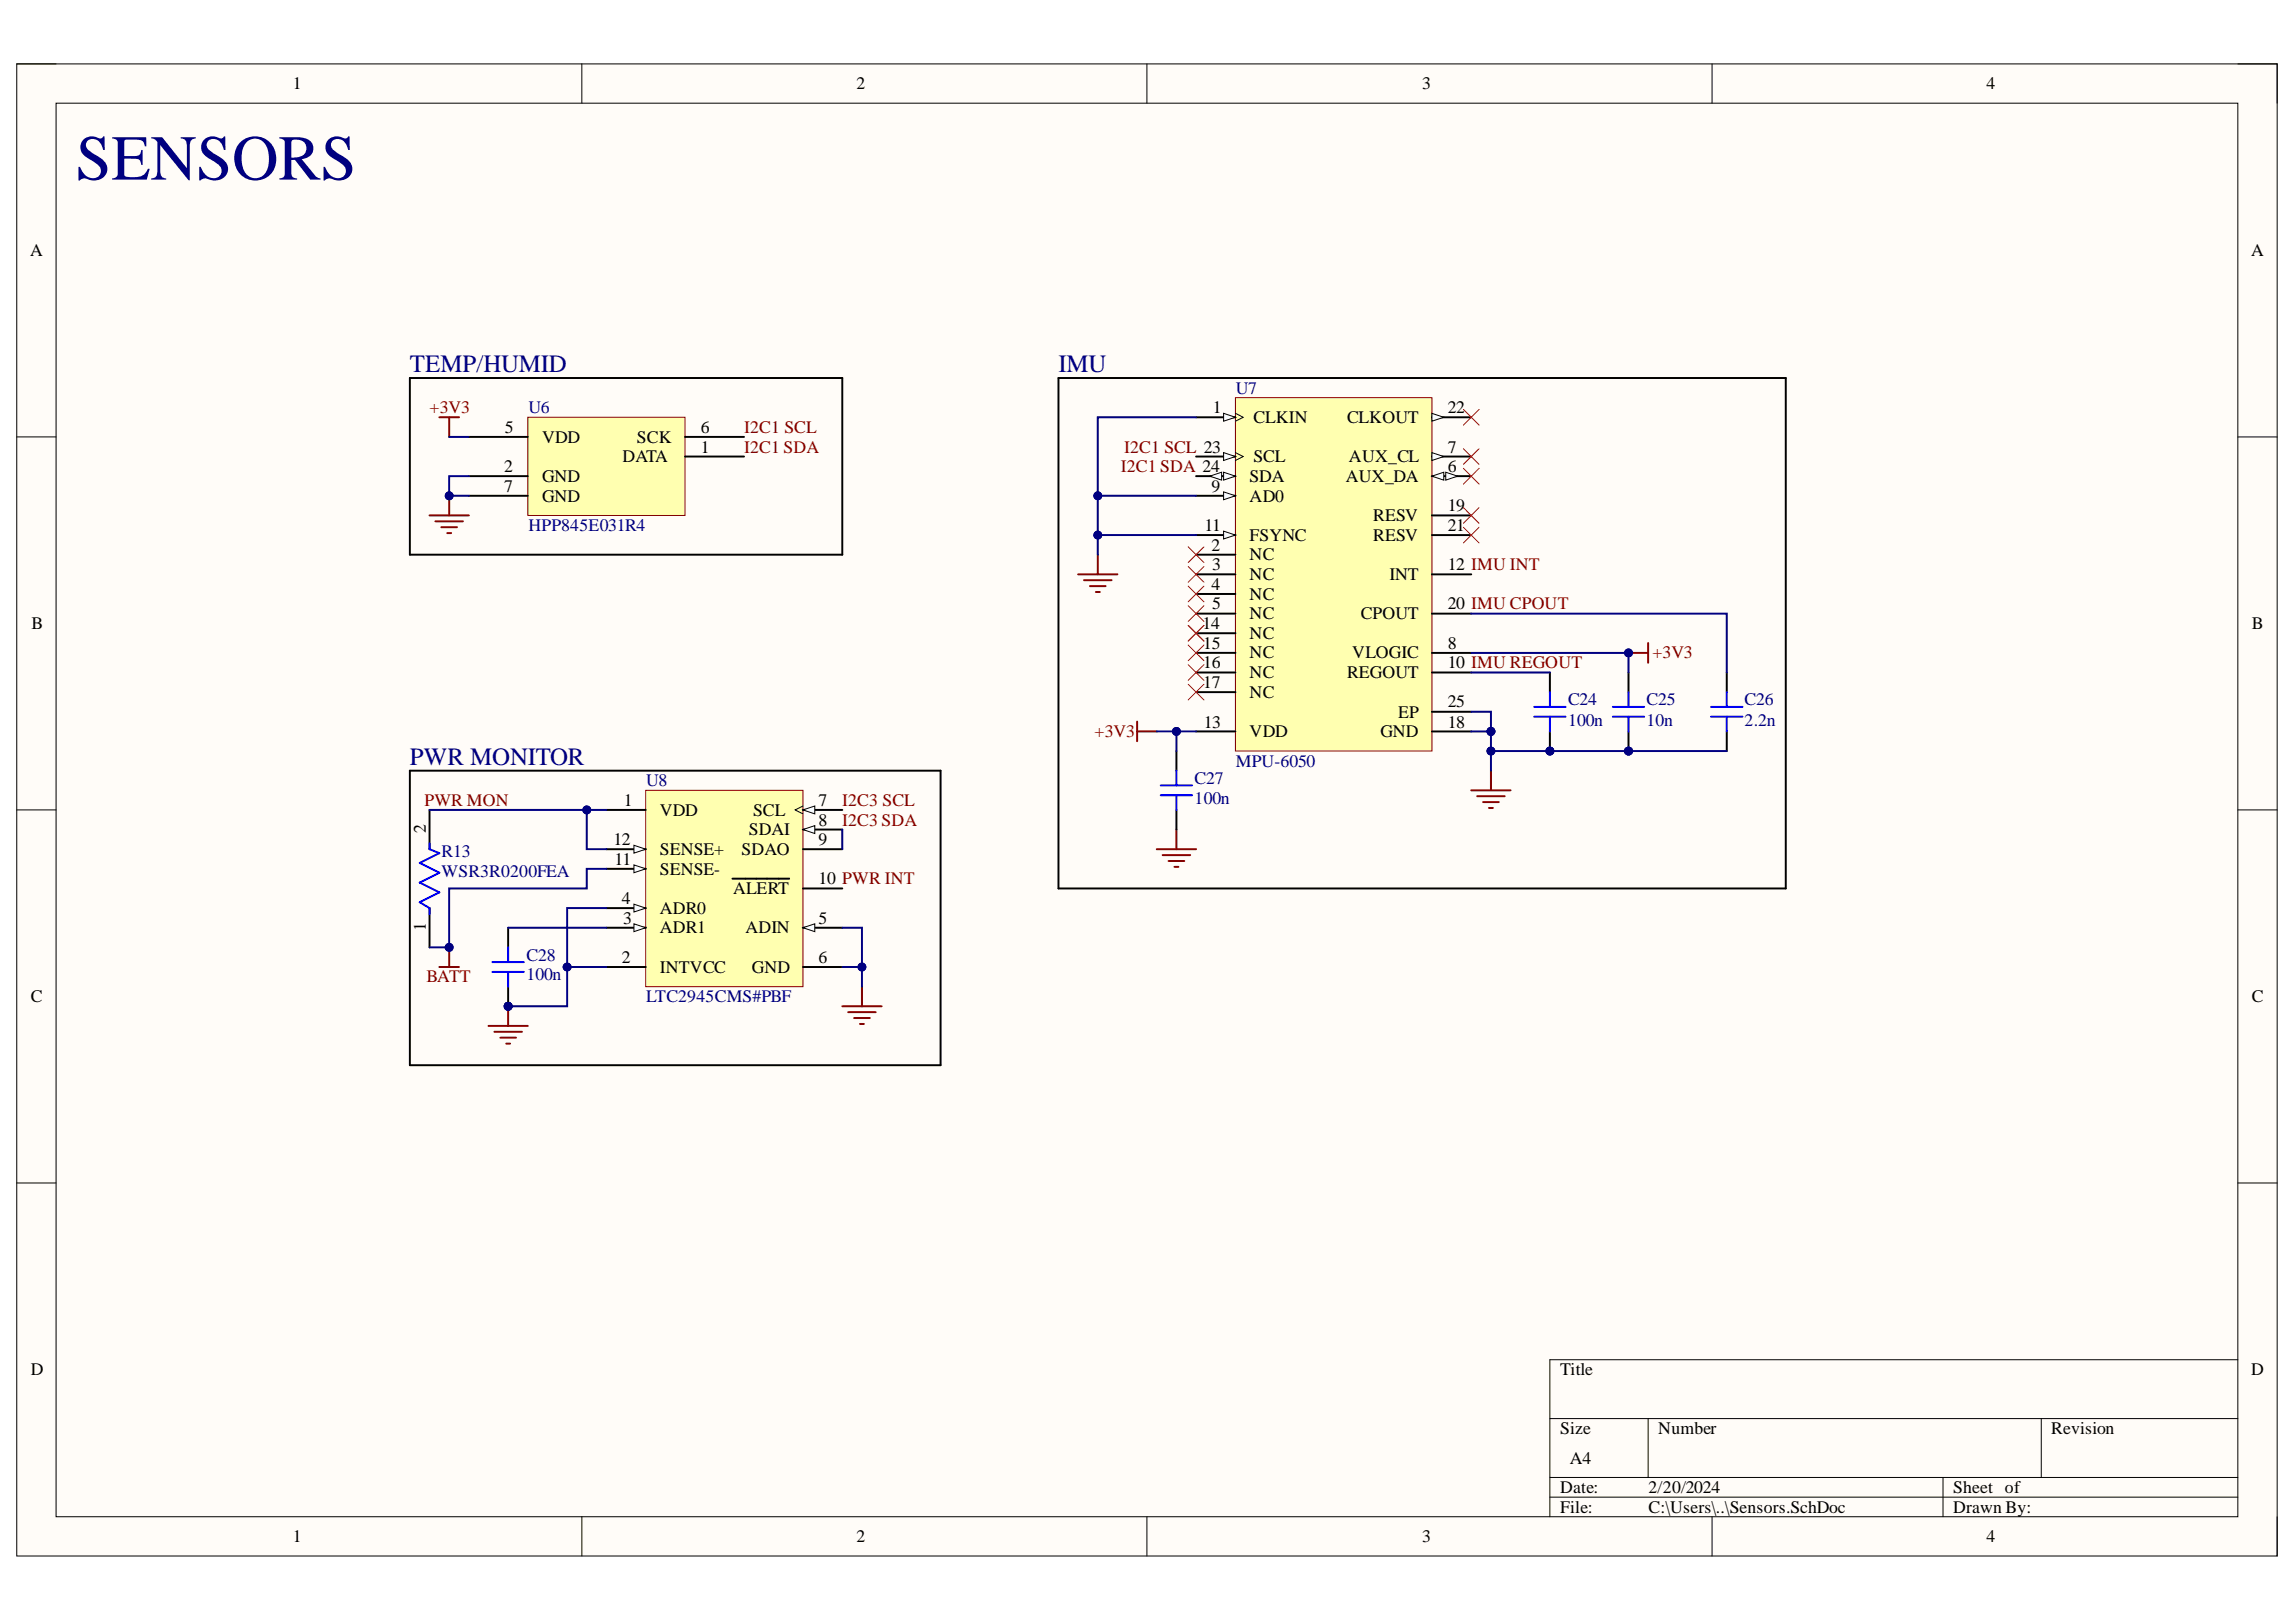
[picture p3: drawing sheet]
<svg xmlns="http://www.w3.org/2000/svg" width="297mm" height="210mm" viewBox="0 0 297 210" stroke-linecap="round" stroke-linejoin="round" font-family="sans-serif">
<defs><g id="words">
<text font-size="8.3" fill="#000080" x="9.8" y="23.2">SENSORS</text>
<g font-size="3.2" fill="#000080">
<text x="53" y="48.2">TEMP/HUMID</text>
<text x="137" y="48.2">IMU</text>
<text x="53" y="99">PWR MONITOR</text>
</g>
<g font-size="2.3">
<text x="37.9" y="11.6">1</text>
<text x="110.8" y="11.6">2</text>
<text x="184" y="11.6">3</text>
<text x="257" y="11.6">4</text>
<text x="3.9" y="33.1">A</text>
<text x="291.3" y="33.1">A</text>
<text x="156.9" y="53.5">1</text>
<text x="187.3" y="53.5">22</text>
<text x="65.3" y="56">5</text>
<text x="70.1" y="57.3">VDD</text>
<text x="80.5" y="59.8">DATA</text>
<text x="82.4" y="57.3">SCK</text>
<text x="90.7" y="58.6">1</text>
<text x="90.7" y="56">6</text>
<text x="162.2" y="54.8">CLKIN</text>
<text x="162.2" y="59.8">SCL</text>
<text x="174.3" y="54.8">CLKOUT</text>
<text x="174.5" y="59.8">AUX_CL</text>
<text x="187.3" y="58.6">7</text>
<text x="65.2" y="61.1">2</text>
<text x="65.2" y="63.6">7</text>
<text x="70.1" y="62.4">GND</text>
<text x="70.1" y="64.9">GND</text>
<text x="156.8" y="63.6">9</text>
<text x="161.7" y="64.9">AD0</text>
<text x="161.7" y="62.4">SDA</text>
<text x="174.1" y="62.4">AUX_DA</text>
<text x="187.3" y="61.1">6</text>
<text x="155.8" y="68.7">11</text>
<text x="156.8" y="71.3">2</text>
<text x="161.7" y="70">FSYNC</text>
<text x="177.6" y="67.5">RESV</text>
<text x="177.6" y="70">RESV</text>
<text x="187.3" y="66.2">19</text>
<text x="187.3" y="68.7">21</text>
<text x="156.8" y="76.3">4</text>
<text x="156.8" y="73.8">3</text>
<text x="161.7" y="72.5">NC</text>
<text x="161.7" y="75.1">NC</text>
<text x="161.7" y="77.6">NC</text>
<text x="179.8" y="75.1">INT</text>
<text x="187.3" y="73.8">12 IMU INT</text>
<text x="4.1" y="81.4">B</text>
<text x="155.6" y="81.4">14</text>
<text x="155.7" y="83.9">15</text>
<text x="156.8" y="78.9">5</text>
<text x="161.7" y="80.1">NC</text>
<text x="161.7" y="82.7">NC</text>
<text x="176" y="80.1">CPOUT</text>
<text x="187.3" y="83.9">8</text>
<text x="187.3" y="78.9">20 IMU CPOUT</text>
<text x="291.3" y="81.4">B</text>
<text x="155.7" y="86.5">16</text>
<text x="155.7" y="89">17</text>
<text x="161.7" y="85.2">NC</text>
<text x="161.7" y="87.7">NC</text>
<text x="174.3" y="87.7">REGOUT</text>
<text x="174.9" y="85.2">VLOGIC</text>
<text x="187.3" y="86.5">10 IMU REGOUT</text>
<text x="155.7" y="94.2">13</text>
<text x="161.7" y="95.4">VDD</text>
<text x="161.7" y="90.3">NC</text>
<text x="178.6" y="95.4">GND</text>
<text x="180.9" y="92.9">EP</text>
<text x="187.3" y="94.2">18</text>
<text x="187.3" y="91.5">25</text>
<text x="55.1" y="107.9" transform="rotate(-90 55.1 107.9)">2</text>
<text x="80.7" y="104.3">1</text>
<text x="85.4" y="105.6">VDD</text>
<text x="97.5" y="105.6">SCL</text>
<text x="105.9" y="104.3">7</text>
<text x="105.9" y="106.8">8</text>
<text x="79.3" y="109.4">12</text>
<text x="79.5" y="111.9">11</text>
<text x="85.4" y="113.2">SENSE-</text>
<text x="85.4" y="110.6">SENSE+</text>
<text x="95.9" y="110.6">SDAO</text>
<text x="96.9" y="108.1">SDAI</text>
<text x="105.9" y="109.4">9</text>
<text x="80.4" y="117">4</text>
<text x="80.6" y="119.5">3</text>
<text x="85.4" y="118.3">ADR0</text>
<text x="94.8" y="115.7">ALERT</text>
<text x="105.9" y="119.5">5</text>
<text x="105.9" y="114.4">10 PWR INT</text>
<text x="55.1" y="120.4" transform="rotate(-90 55.1 120.4)">1</text>
<text x="80.4" y="124.6">2</text>
<text x="85.4" y="125.9">INTVCC</text>
<text x="85.4" y="120.8">ADR1</text>
<text x="96.4" y="120.8">ADIN</text>
<text x="97.3" y="125.9">GND</text>
<text x="105.9" y="124.6">6</text>
<text x="4" y="129.7">C</text>
<text x="291.3" y="129.7">C</text>
<text x="4" y="177.9">D</text>
<text x="201.8" y="177.9">Title</text>
<text x="291.3" y="177.9">D</text>
<text x="201.8" y="185.6">Size</text>
<text x="214.5" y="185.6">Number</text>
<text x="265.4" y="185.6">Revision</text>
<text x="203.1" y="189.4">A4</text>
<text x="201.8" y="193.2">Date:</text>
<text x="201.8" y="195.8">File:</text>
<text x="213.3" y="193.2">2/20/2024</text>
<text x="213.3" y="195.8">C:\Users\..\Sensors.SchDoc</text>
<text x="252.7" y="193.2">Sheet of</text>
<text x="252.7" y="195.8">Drawn By:</text>
<text x="37.9" y="199.6">1</text>
<text x="110.8" y="199.6">2</text>
<text x="184" y="199.6">3</text>
<text x="257" y="199.6">4</text>
</g>
<g font-size="2.3" fill="#800000">
<text x="55.6" y="53.5">+3V3</text>
<text x="96.3" y="56">I2C1 SCL</text>
<text x="96.3" y="58.6">I2C1 SDA</text>
<text x="145.4" y="58.6">I2C1 SCL 23</text>
<text x="145" y="61.1">I2C1 SDA 24</text>
<text x="213.8" y="85.2">+3V3</text>
<text x="141.6" y="95.4">+3V3</text>
<text x="54.9" y="104.3">PWR MON</text>
<text x="109" y="104.3">I2C3 SCL</text>
<text x="109" y="106.8">I2C3 SDA</text>
<text x="55.2" y="127.1">BATT</text>
</g>
<g font-size="2.3" fill="#000080">
<text x="68.4" y="53.5">U6</text>
<text x="159.9" y="51">U7</text>
<text x="68.4" y="68.7">HPP845E031R4</text>
<text x="202.9" y="91.3">C24</text>
<text x="202.9" y="93.9">100n</text>
<text x="213" y="91.3">C25</text>
<text x="213" y="93.9">10n</text>
<text x="225.7" y="91.3">C26</text>
<text x="225.7" y="93.9">2.2n</text>
<text x="83.6" y="101.8">U8</text>
<text x="154.6" y="101.5">C27</text>
<text x="159.9" y="99.2">MPU-6050</text>
<text x="154.6" y="104.1">100n</text>
<text x="57.1" y="110.9">R13</text>
<text x="57.1" y="113.4">WSR3R0200FEA</text>
<text x="68.1" y="124.3">C28</text>
<text x="68.1" y="126.9">100n</text>
<text x="83.6" y="129.7">LTC2945CMS#PBF</text>
</g>
</g></defs>
<path d="M2.2 8.3h292.4v193.1h-292.4z" fill-rule="evenodd" fill="#fffcf8"/>
<path d="M2.2 8.3h292.4v193.1h-292.4z" fill="none" stroke="#000" stroke-width=".13"/>
<path d="M7.3 13.4h282.2v182.9h-282.2z" fill-rule="evenodd" fill="#fffcf8"/>
<g fill="none" stroke="#000" stroke-width=".13">
<path d="M2.2 8.3h5.1M7.3 13.4h282.2v182.9h-282.2zM75.3 8.3v5M148.4 8.3v5M221.5 8.3v5.1M289.5 8.3h5.1v5.1M2.2 56.5h5.1M289.5 56.5h5.1M2.2 104.8h5.1M289.5 104.8h5.1M2.2 153.1h5.1M289.5 153.1h5.1"/>
<path d="M289.5 176h-89v20.3M75.3 196.3v5.1M148.4 196.3v5.1M200.5 183.6h89M200.5 191.2h89M200.5 193.7h89M213.2 183.6v7.6M221.5 196.3v5.1M251.4 191.2v5.1M264.1 183.6v7.6M294.6 196.3v5.1"/>
</g>
<path d="M68.3 54h20.3v12.7h-20.3z" fill-rule="evenodd" fill="#ffffb0"/>
<path d="M68.3 54h20.3v12.7h-20.3z" fill="none" stroke="#800000" stroke-width=".13"/>
<path d="M60.7 56.5h7.6M88.6 59.1h7.7M88.6 56.5h7.7M60.7 61.6h7.6M60.7 64.2h7.6" fill="none" stroke="#000" stroke-width=".25"/>
<path d="M55.6 66.7h5.1M56.3 67.5h3.6M57.1 68.2h2M57.9 69h.5M58.1 64.2v2.5" fill="none" stroke="#800000" stroke-width=".25"/>
<circle cx="58.1" cy="64.2" r=".51" fill="#000080"/>
<circle cx="58.1" cy="64.2" r=".51" fill="none" stroke="#000080" stroke-width=".13"/>
<path d="M56.8 54h2.6M58.1 54v2.5" fill="none" stroke="#800000" stroke-width=".25"/>
<path d="M53 48.9h56v22.9h-56z" fill="none" stroke="#000" stroke-width=".25"/>
<path d="M60.7 61.6h-2.6v2.6h2.6" fill="none" stroke="#000080" stroke-width=".25"/>
<circle cx="58.1" cy="64.2" r=".51" fill="#000080"/>
<circle cx="58.1" cy="64.2" r=".51" fill="none" stroke="#000080" stroke-width=".13"/>
<path d="M58.1 56.5h2.6" fill="none" stroke="#000080" stroke-width=".25"/>
<path d="M83.5 102.3h20.4v25.4h-20.4z" fill-rule="evenodd" fill="#ffffb0"/>
<path d="M83.5 102.3h20.4v25.4h-20.4z" fill="none" stroke="#800000" stroke-width=".13"/>
<path d="M78.5 104.8h5M78.5 125.1h5M78.5 120.1h5" fill="none" stroke="#000" stroke-width=".25"/>
<path d="M82 119.6l1.5 .5-1.5 .5z" fill="#f8fcff"/>
<path d="M82 119.6l1.5 .5-1.5 .5z" fill="none" stroke="#000" stroke-width=".13"/>
<path d="M78.5 117.5h5" fill="none" stroke="#000" stroke-width=".25"/>
<path d="M82 117l1.5 .5-1.5 .5z" fill="#f8fcff"/>
<path d="M82 117l1.5 .5-1.5 .5z" fill="none" stroke="#000" stroke-width=".13"/>
<path d="M103.9 120.1h5.1" fill="none" stroke="#000" stroke-width=".25"/>
<path d="M103.9 120.1l1.5-.5v1z" fill="#f8fcff"/>
<path d="M103.9 120.1l1.5-.5v1z" fill="none" stroke="#000" stroke-width=".13"/>
<path d="M103.9 104.8h5.1M103.9 125.1h5.1" fill="none" stroke="#000" stroke-width=".25"/>
<path d="M103.9 104.8l1.5-.5v1z" fill="#f8fcff"/>
<path d="M103.9 104.8l1.5-.5v1zM103.9 104.3l-1 .5 1 .5" fill="none" stroke="#000" stroke-width=".13"/>
<path d="M103.9 107.4h5.1" fill="none" stroke="#000" stroke-width=".25"/>
<path d="M103.9 107.4l1.5-.6v1.1z" fill="#f8fcff"/>
<path d="M103.9 107.4l1.5-.6v1.1z" fill="none" stroke="#000" stroke-width=".13"/>
<path d="M78.5 112.4h5M94.8 113.7h7.3M103.9 109.9h5.1M103.9 115h5.1" fill="none" stroke="#000" stroke-width=".25"/>
<path d="M82 111.9l1.5 .5-1.5 .5z" fill="#f8fcff"/>
<path d="M82 111.9l1.5 .5-1.5 .5z" fill="none" stroke="#000" stroke-width=".13"/>
<path d="M78.5 109.9h5" fill="none" stroke="#000" stroke-width=".25"/>
<path d="M82 109.4l1.5 .5-1.5 .5z" fill="#f8fcff"/>
<path d="M82 109.4l1.5 .5-1.5 .5z" fill="none" stroke="#000" stroke-width=".13"/>
<path d="M63.2 132.8h5.1M64 133.5h3.5M64.7 134.3h2.1M65.5 135.1h.5M65.7 130.2v2.6" fill="none" stroke="#800000" stroke-width=".25"/>
<circle cx="65.7" cy="130.2" r=".51" fill="#000080"/>
<circle cx="65.7" cy="130.2" r=".51" fill="none" stroke="#000080" stroke-width=".13"/>
<path d="M109 130.2h5.1M109.7 131h3.6M110.5 131.7h2M111.3 132.5h.5M111.5 127.7v2.5" fill="none" stroke="#800000" stroke-width=".25"/>
<circle cx="65.7" cy="130.2" r=".51" fill="#000080"/>
<circle cx="65.7" cy="130.2" r=".51" fill="none" stroke="#000080" stroke-width=".13"/>
<path d="M65.7 127.7v2.5" fill="none" stroke="#000" stroke-width=".25"/>
<circle cx="65.7" cy="130.2" r=".51" fill="#000080"/>
<circle cx="65.7" cy="130.2" r=".51" fill="none" stroke="#000080" stroke-width=".13"/>
<path d="M53 99.7h68.7v38.1h-68.7zM55.6 104.8v5.1M55.6 117.5v5.1M65.7 120.1v2.5" fill="none" stroke="#000" stroke-width=".25"/>
<path d="M55.6 109.1v.8l1.2 .5-2.5 1.3 2.5 1.2-2.5 1.3 2.5 1.3-2.5 1.3 1.3 .7v.8M63.7 124.5h4.1M63.7 125.8h4.1M65.7 122.6v1.9M65.7 125.8v1.9" fill="none" stroke="#00f" stroke-width=".25"/>
<path d="M56.8 125.1h2.6M58.1 122.6v2.5" fill="none" stroke="#800000" stroke-width=".25"/>
<circle cx="58.1" cy="122.6" r=".51" fill="#000080"/>
<circle cx="58.1" cy="122.6" r=".51" fill="none" stroke="#000080" stroke-width=".13"/>
<path d="M65.7 120.1h12.8M73.4 125.1h5.1" fill="none" stroke="#000080" stroke-width=".25"/>
<circle cx="73.4" cy="125.1" r=".51" fill="#000080"/>
<circle cx="73.4" cy="125.1" r=".51" fill="none" stroke="#000080" stroke-width=".13"/>
<path d="M109 125.1h2.5v2.6" fill="none" stroke="#000080" stroke-width=".25"/>
<circle cx="111.5" cy="125.1" r=".51" fill="#000080"/>
<circle cx="111.5" cy="125.1" r=".51" fill="none" stroke="#000080" stroke-width=".13"/>
<path d="M109 120.1h2.5v5" fill="none" stroke="#000080" stroke-width=".25"/>
<circle cx="111.5" cy="125.1" r=".51" fill="#000080"/>
<circle cx="111.5" cy="125.1" r=".51" fill="none" stroke="#000080" stroke-width=".13"/>
<path d="M75.9 104.8v5.1h2.6M109 107.4v2.5" fill="none" stroke="#000080" stroke-width=".25"/>
<circle cx="75.9" cy="104.8" r=".51" fill="#000080"/>
<circle cx="75.9" cy="104.8" r=".51" fill="none" stroke="#000080" stroke-width=".13"/>
<path d="M78.5 112.4h-2.6v2.6h-17.8v7.6h-2.5" fill="none" stroke="#000080" stroke-width=".25"/>
<circle cx="58.1" cy="122.6" r=".51" fill="#000080"/>
<circle cx="58.1" cy="122.6" r=".51" fill="none" stroke="#000080" stroke-width=".13"/>
<path d="M55.6 104.8h22.9" fill="none" stroke="#000080" stroke-width=".25"/>
<circle cx="75.9" cy="104.8" r=".51" fill="#000080"/>
<circle cx="75.9" cy="104.8" r=".51" fill="none" stroke="#000080" stroke-width=".13"/>
<path d="M78.5 117.5h-5.1v12.7h-7.7" fill="none" stroke="#000080" stroke-width=".25"/>
<circle cx="73.4" cy="125.1" r=".51" fill="#000080"/>
<circle cx="73.4" cy="125.1" r=".51" fill="none" stroke="#000080" stroke-width=".13"/>
<circle cx="65.7" cy="130.2" r=".51" fill="#000080"/>
<circle cx="65.7" cy="130.2" r=".51" fill="none" stroke="#000080" stroke-width=".13"/>
<path d="M159.8 51.5h25.5v45.7h-25.5z" fill-rule="evenodd" fill="#ffffb0"/>
<path d="M159.8 51.5h25.5v45.7h-25.5z" fill="none" stroke="#800000" stroke-width=".13"/>
<path d="M154.7 54h5.1" fill="none" stroke="#000" stroke-width=".25"/>
<path d="M158.3 53.5l1.5 .5-1.5 .5z" fill="#f8fcff"/>
<path d="M158.3 53.5l1.5 .5-1.5 .5zM159.8 53.5l1 .5-1 .5" fill="none" stroke="#000" stroke-width=".13"/>
<path d="M154.7 71.8h5.1M154.7 74.3h5.1M154.7 76.9h5.1M154.7 79.4h5.1M185.3 61.6h5" fill="none" stroke="#000" stroke-width=".25"/>
<path d="M185.3 61.6l1.5-.5v1z" fill="#f8fcff"/>
<path d="M185.3 61.6l1.5-.5v1z" fill="none" stroke="#000" stroke-width=".13"/>
<path d="M187 61.1l1.6 .5-1.6 .5z" fill="#f8fcff"/>
<path d="M187 61.1l1.6 .5-1.6 .5z" fill="none" stroke="#000" stroke-width=".13"/>
<path d="M185.3 59.1h5" fill="none" stroke="#000" stroke-width=".25"/>
<path d="M185.3 58.6l1.5 .5-1.5 .5z" fill="#f8fcff"/>
<path d="M185.3 58.6l1.5 .5-1.5 .5z" fill="none" stroke="#000" stroke-width=".13"/>
<path d="M154.7 64.2h5.1M185.3 84.5h5" fill="none" stroke="#000" stroke-width=".25"/>
<path d="M158.3 63.7l1.5 .5-1.5 .5z" fill="#f8fcff"/>
<path d="M158.3 63.7l1.5 .5-1.5 .5z" fill="none" stroke="#000" stroke-width=".13"/>
<path d="M154.7 69.2h5.1M185.3 87h5" fill="none" stroke="#000" stroke-width=".25"/>
<path d="M158.3 68.7l1.5 .5-1.5 .5z" fill="#f8fcff"/>
<path d="M158.3 68.7l1.5 .5-1.5 .5z" fill="none" stroke="#000" stroke-width=".13"/>
<path d="M185.3 54h5M185.3 74.3h5M185.3 66.7h5M185.3 79.4h5M185.3 69.2h5M154.7 94.7h5.1M154.7 81.9h5.1M154.7 84.5h5.1M154.7 87h5.1M154.7 89.6h5.1M185.3 94.7h5" fill="none" stroke="#000" stroke-width=".25"/>
<path d="M185.3 53.5l1.5 .5-1.5 .5z" fill="#f8fcff"/>
<path d="M185.3 53.5l1.5 .5-1.5 .5z" fill="none" stroke="#000" stroke-width=".13"/>
<path d="M154.7 59.1h5.1" fill="none" stroke="#000" stroke-width=".25"/>
<path d="M158.3 58.6l1.5 .5-1.5 .5z" fill="#f8fcff"/>
<path d="M158.3 58.6l1.5 .5-1.5 .5zM159.8 58.6l1 .5-1 .5" fill="none" stroke="#000" stroke-width=".13"/>
<path d="M154.7 61.6h5.1" fill="none" stroke="#000" stroke-width=".25"/>
<path d="M158.3 61.1l1.5 .5-1.5 .5z" fill="#f8fcff"/>
<path d="M158.3 61.1l1.5 .5-1.5 .5z" fill="none" stroke="#000" stroke-width=".13"/>
<path d="M156.5 61.6l1.5-.5v1z" fill="#f8fcff"/>
<path d="M156.5 61.6l1.5-.5v1z" fill="none" stroke="#000" stroke-width=".13"/>
<path d="M185.3 92.1h5" fill="none" stroke="#000" stroke-width=".25"/>
<g fill="none" stroke="#f00" stroke-width=".13">
<path d="M189.3 58.1l2.1 2M189.3 53l2.1 2M191.4 58.1l-2.1 2M191.4 53l-2.1 2M153.7 70.8l2.1 2M153.7 73.3l2.1 2M153.7 75.9l2.1 2M153.7 78.4l2.1 2M155.8 70.8l-2.1 2M155.8 73.3l-2.1 2M155.8 75.9l-2.1 2M155.8 78.4l-2.1 2"/>
<path d="M189.3 60.6l2.1 2M191.4 60.6l-2.1 2M153.7 80.9l2.1 2.1M153.7 83.5l2.1 2M153.7 86l2.1 2M153.7 88.6l2.1 2M155.8 80.9l-2.1 2.1M155.8 83.5l-2.1 2M155.8 86l-2.1 2M155.8 88.6l-2.1 2"/>
</g>
<path d="M192.9 99.7v2.6M210.7 84.5h2.5M213.2 83.2v2.6M190.3 102.3h5.1M191.1 103h3.6M191.9 103.8h2M192.6 104.6h.5" fill="none" stroke="#800000" stroke-width=".25"/>
<circle cx="210.7" cy="84.5" r=".51" fill="#000080"/>
<circle cx="210.7" cy="84.5" r=".51" fill="none" stroke="#000080" stroke-width=".13"/>
<path d="M139.5 74.3h5.1M140.2 75.1h3.6M141 75.9h2M141.8 76.6h.5M142 71.8v2.5M147.1 93.4v2.5M147.1 94.7h2.6M149.7 109.9h5M150.4 110.7h3.6M151.2 111.4h2M151.9 112.2h.6M152.2 107.4v2.5" fill="none" stroke="#800000" stroke-width=".25"/>
<path d="M189.3 65.7l2.1 2M189.3 68.2l2.1 2.1M191.4 65.7l-2.1 2M191.4 68.2l-2.1 2.1" fill="none" stroke="#f00" stroke-width=".13"/>
<path d="M136.9 48.9h94.1v66.1h-94.1zM152.2 97.2v2.5M152.2 104.8v2.6" fill="none" stroke="#000" stroke-width=".25"/>
<path d="M152.2 99.7v1.9M150.2 101.6h4M150.2 102.9h4M152.2 102.9v1.9" fill="none" stroke="#00f" stroke-width=".25"/>
<circle cx="200.5" cy="97.2" r=".51" fill="#000080"/>
<circle cx="200.5" cy="97.2" r=".51" fill="none" stroke="#000080" stroke-width=".13"/>
<path d="M200.5 94.7v2.5" fill="none" stroke="#000" stroke-width=".25"/>
<circle cx="200.5" cy="97.2" r=".51" fill="#000080"/>
<circle cx="200.5" cy="97.2" r=".51" fill="none" stroke="#000080" stroke-width=".13"/>
<path d="M200.5 87v2.6" fill="none" stroke="#000" stroke-width=".25"/>
<path d="M198.5 91.5h4M198.5 92.7h4M200.5 89.6v1.9M200.5 92.7v2" fill="none" stroke="#00f" stroke-width=".25"/>
<circle cx="210.7" cy="97.2" r=".51" fill="#000080"/>
<circle cx="210.7" cy="97.2" r=".51" fill="none" stroke="#000080" stroke-width=".13"/>
<path d="M210.7 94.7v2.5" fill="none" stroke="#000" stroke-width=".25"/>
<circle cx="210.7" cy="97.2" r=".51" fill="#000080"/>
<circle cx="210.7" cy="97.2" r=".51" fill="none" stroke="#000080" stroke-width=".13"/>
<path d="M210.7 87v2.6M223.4 87v2.6M223.4 94.7v2.5" fill="none" stroke="#000" stroke-width=".25"/>
<path d="M208.7 91.5h4M208.7 92.7h4M210.7 89.6v1.9M210.7 92.7v2M221.4 91.5h4M221.4 92.7h4M223.4 89.6v1.9M223.4 92.7v2" fill="none" stroke="#00f" stroke-width=".25"/>
<path d="M190.3 87h10.2M190.3 94.7h2.6" fill="none" stroke="#000080" stroke-width=".25"/>
<circle cx="192.9" cy="94.7" r=".51" fill="#000080"/>
<circle cx="192.9" cy="94.7" r=".51" fill="none" stroke="#000080" stroke-width=".13"/>
<path d="M190.3 92.1h2.6v2.6" fill="none" stroke="#000080" stroke-width=".25"/>
<circle cx="192.9" cy="94.7" r=".51" fill="#000080"/>
<circle cx="192.9" cy="94.7" r=".51" fill="none" stroke="#000080" stroke-width=".13"/>
<path d="M192.9 94.7v2.5" fill="none" stroke="#000080" stroke-width=".25"/>
<circle cx="192.9" cy="97.2" r=".51" fill="#000080"/>
<circle cx="192.9" cy="97.2" r=".51" fill="none" stroke="#000080" stroke-width=".13"/>
<circle cx="192.9" cy="94.7" r=".51" fill="#000080"/>
<circle cx="192.9" cy="94.7" r=".51" fill="none" stroke="#000080" stroke-width=".13"/>
<path d="M190.3 79.4h33.1v7.6M190.3 84.5h20.4v2.5" fill="none" stroke="#000080" stroke-width=".25"/>
<circle cx="210.7" cy="84.5" r=".51" fill="#000080"/>
<circle cx="210.7" cy="84.5" r=".51" fill="none" stroke="#000080" stroke-width=".13"/>
<path d="M154.7 94.7h-2.5v2.5" fill="none" stroke="#000080" stroke-width=".25"/>
<circle cx="152.2" cy="94.7" r=".51" fill="#000080"/>
<circle cx="152.2" cy="94.7" r=".51" fill="none" stroke="#000080" stroke-width=".13"/>
<path d="M149.7 94.7h2.5" fill="none" stroke="#000080" stroke-width=".25"/>
<circle cx="152.2" cy="94.7" r=".51" fill="#000080"/>
<circle cx="152.2" cy="94.7" r=".51" fill="none" stroke="#000080" stroke-width=".13"/>
<path d="M142 69.2h12.7" fill="none" stroke="#000080" stroke-width=".25"/>
<circle cx="142" cy="69.2" r=".51" fill="#000080"/>
<circle cx="142" cy="69.2" r=".51" fill="none" stroke="#000080" stroke-width=".13"/>
<path d="M142 64.2h12.7" fill="none" stroke="#000080" stroke-width=".25"/>
<circle cx="142" cy="64.2" r=".51" fill="#000080"/>
<circle cx="142" cy="64.2" r=".51" fill="none" stroke="#000080" stroke-width=".13"/>
<path d="M223.4 97.2h-30.5v2.5" fill="none" stroke="#000080" stroke-width=".25"/>
<circle cx="192.9" cy="97.2" r=".51" fill="#000080"/>
<circle cx="192.9" cy="97.2" r=".51" fill="none" stroke="#000080" stroke-width=".13"/>
<circle cx="200.5" cy="97.2" r=".51" fill="#000080"/>
<circle cx="200.5" cy="97.2" r=".51" fill="none" stroke="#000080" stroke-width=".13"/>
<circle cx="210.7" cy="97.2" r=".51" fill="#000080"/>
<circle cx="210.7" cy="97.2" r=".51" fill="none" stroke="#000080" stroke-width=".13"/>
<path d="M154.7 54h-12.7v17.8" fill="none" stroke="#000080" stroke-width=".25"/>
<circle cx="142" cy="64.2" r=".51" fill="#000080"/>
<circle cx="142" cy="64.2" r=".51" fill="none" stroke="#000080" stroke-width=".13"/>
<circle cx="142" cy="69.2" r=".51" fill="#000080"/>
<circle cx="142" cy="69.2" r=".51" fill="none" stroke="#000080" stroke-width=".13"/>
<use href="#words"/>
</svg>
